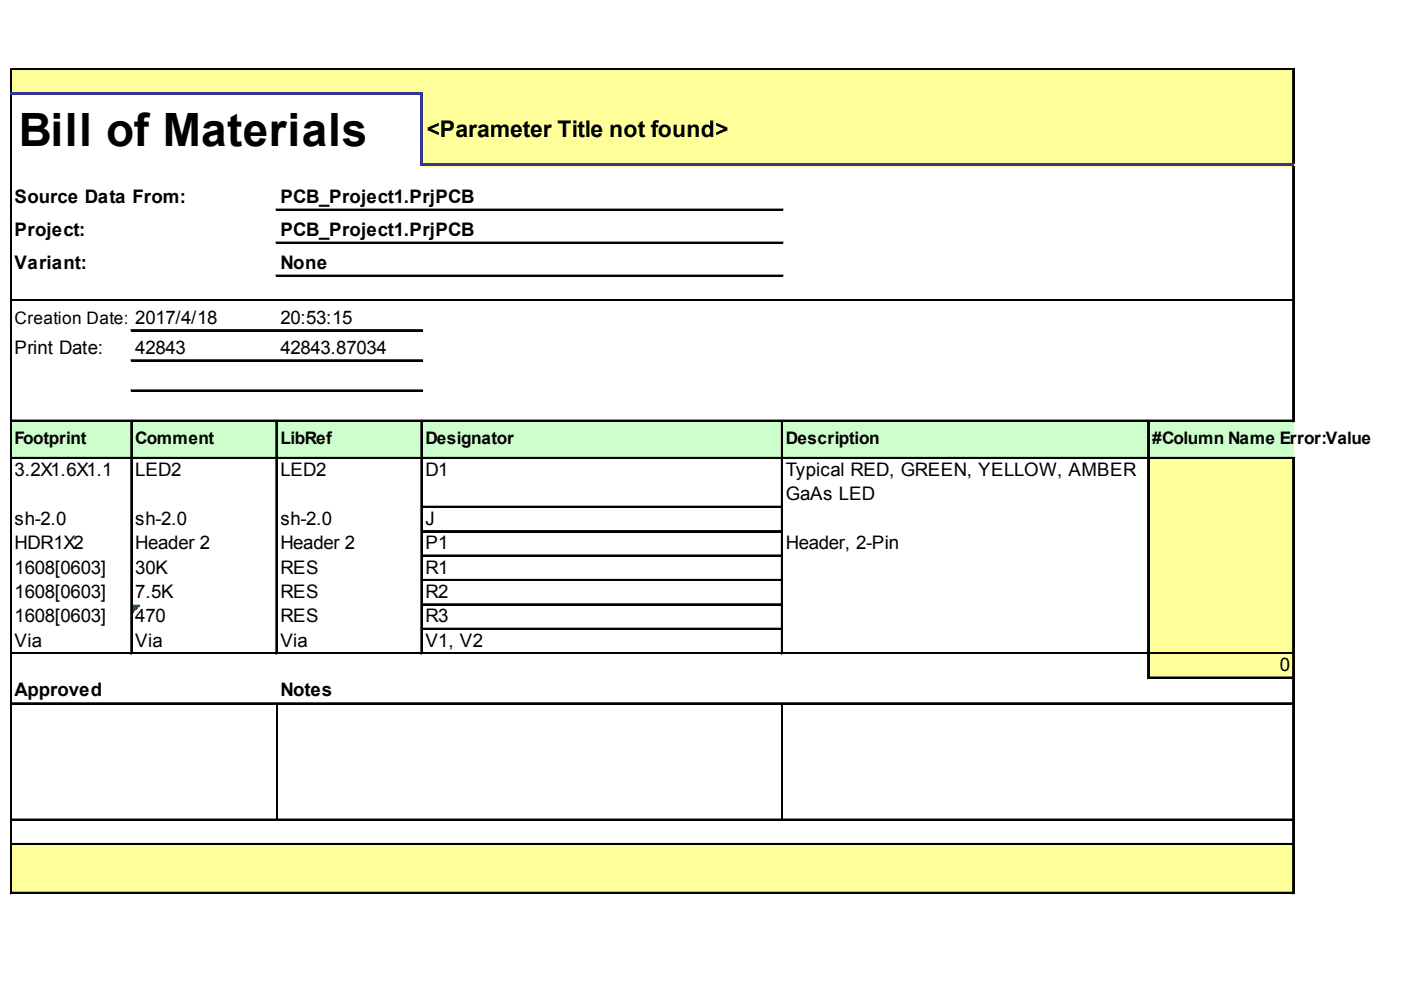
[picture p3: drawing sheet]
<svg xmlns="http://www.w3.org/2000/svg" width="297mm" height="210mm" viewBox="0 0 297 210" stroke-linecap="round" stroke-linejoin="round" font-family="sans-serif">
<defs><g id="words">
<text font-size="9.7" x="4" y="31">Bill of Materials</text>
<text font-size="4.9" x="90.5" y="29">&lt;Parameter Title not found&gt;</text>
<g font-size="4">
<text x="3.1" y="43.1">Source Data From:</text>
<text x="59.4" y="43.1">PCB_Project1.PrjPCB</text>
<text x="3.1" y="50.1">Project:</text>
<text x="59.4" y="50.1">PCB_Project1.PrjPCB</text>
<text x="3.1" y="57.1">Variant:</text>
<text x="59.4" y="57.1">None</text>
<text x="59.4" y="68.6">20:53:15</text>
<text x="3.1" y="75">Print Date:</text>
<text x="28.7" y="75">42843</text>
<text x="59.4" y="75">42843.87034</text>
<text x="3.1" y="100.9">3.2X1.6X1.1</text>
<text x="28.7" y="100.9">LED2</text>
<text x="59.4" y="100.9">LED2</text>
<text x="90.2" y="100.9">D1</text>
<text x="166.6" y="100.9">Typical RED, GREEN, YELLOW, AMBER</text>
<text x="166.6" y="106.1">GaAs LED</text>
<text x="3.1" y="111.3">sh-2.0</text>
<text x="28.7" y="111.3">sh-2.0</text>
<text x="59.4" y="111.3">sh-2.0</text>
<text x="90.2" y="111.3">J</text>
<text x="3.1" y="116.4">HDR1X2</text>
<text x="28.7" y="116.4">Header 2</text>
<text x="59.4" y="116.4">Header 2</text>
<text x="90.2" y="116.4">P1</text>
<text x="166.6" y="116.4">Header, 2-Pin</text>
<text x="3.1" y="121.6">1608[0603]</text>
<text x="28.7" y="121.6">30K</text>
<text x="59.4" y="121.6">RES</text>
<text x="90.2" y="121.6">R1</text>
<text x="3.1" y="126.8">1608[0603]</text>
<text x="3.1" y="131.9">1608[0603]</text>
<text x="28.7" y="126.8">7.5K</text>
<text x="28.7" y="131.9">470</text>
<text x="59.4" y="126.8">RES</text>
<text x="59.4" y="131.9">RES</text>
<text x="90.2" y="126.8">R2</text>
<text x="90.2" y="131.9">R3</text>
<text x="3.1" y="137.1">Via</text>
<text x="28.7" y="137.1">Via</text>
<text x="59.4" y="137.1">Via</text>
<text x="90.2" y="137.1">V1, V2</text>
<text x="271.4" y="142.3">0</text>
<text x="3.1" y="147.5">Approved</text>
<text x="59.4" y="147.5">Notes</text>
</g>
<g font-size="3.7">
<text x="3.1" y="68.7">Creation Date: 2017/4/18</text>
<text x="3.1" y="94.2">Footprint</text>
<text x="28.7" y="94.2">Comment</text>
<text x="59.4" y="94.2">LibRef</text>
<text x="90.2" y="94.2">Designator</text>
<text x="166.6" y="94.2">Description</text>
<text x="244.3" y="94.2">#Column Name Er</text>
<text x="275" y="94.2">ror:Value</text>
</g>
</g></defs>
<g fill="#ff9">
<path d="M2.5 14.8h271.9v5.2h-271.9z"/>
<path d="M89.3 19.7h185.1v15.5h-185.1z"/>
</g>
<path d="M2.5 89.1h271.9v8.2h-271.9z" fill="#cfc"/>
<g fill="#ff9">
<path d="M243.4 97h31v10.7h-31z"/>
<path d="M243.4 107.4h31v5.4h-31z"/>
<path d="M243.4 112.5h31v5.5h-31z"/>
<path d="M243.4 117.7h31v5.5h-31z"/>
<path d="M243.4 122.9h31v5.5h-31z"/>
<path d="M243.4 128.1h31v5.4h-31z"/>
</g>
<path d="M28.1 128.4h1.5" fill="none" stroke="#008000" stroke-width=".3"/>
<path d="M28.1 128.4h1.5v.3h-1.5z" fill="#008000"/>
<path d="M28.1 128.7h1.2" fill="none" stroke="#008000" stroke-width=".3"/>
<path d="M28.1 128.7h1.2v.3h-1.2z" fill="#008000"/>
<path d="M28.1 129h.9" fill="none" stroke="#008000" stroke-width=".3"/>
<path d="M28.1 129h.9v.3h-.9z" fill="#008000"/>
<path d="M28.1 129.3h.6" fill="none" stroke="#008000" stroke-width=".3"/>
<path d="M28.1 129.3h.6v.3h-.6z" fill="#008000"/>
<path d="M28.1 129.6h.3" fill="none" stroke="#008000" stroke-width=".3"/>
<path d="M28.1 129.6h.3v.3h-.3z" fill="#008000"/>
<g fill="#ff9">
<path d="M243.4 133.2h31v10.7h-31z"/>
<path d="M2.5 178.9h271.9v10.6h-271.9z"/>
</g>
<path d="M2.2 14.6v4.8M2.3 14.6v4.8M274.1 14.9v19.7M274.3 14.9v19.7" fill="none" stroke="#000" stroke-width=".3"/>
<path d="M89 20h.6v15.2h-.6z" fill="#339"/>
<g fill="none" stroke="#000" stroke-width=".3">
<path d="M2.5 14.6h271.9M2.5 14.7h271.9M2.2 20v169.5M2.3 20v169.5M274.1 35.2v54.2M274.3 35.2v54.2M27.8 89.4v49.3M27.9 89.4v49.3M58.5 89.4v49.3M58.7 89.4v49.3M89.3 89.4v49.3M89.4 89.4v49.3"/>
<path d="M165.7 89.4v49.3M165.9 89.4v49.3M243.4 89.4v54.5M243.5 89.4v54.5M274.1 97.3v92.2M274.3 97.3v92.2M58.7 149.4v24.3M165.9 149.4v24.3"/>
</g>
<g fill="#339">
<path d="M2.2 19.4h87.4v.6h-87.4z"/>
<path d="M89.6 34.6h184.8v.6h-184.8z"/>
</g>
<g fill="none" stroke="#000" stroke-width=".3">
<path d="M58.5 44.4h107.5M58.5 44.5h107.5M58.5 51.4h107.5M58.5 51.5h107.5M58.5 58.4h107.5M58.5 58.5h107.5M2.5 63.5h271.9M2.5 63.7h271.9M27.8 69.9h61.8M27.8 70.1h61.8M27.8 76.3h61.8M27.8 76.5h61.8"/>
<path d="M2.5 89.1h271.9M2.5 89.3h271.9M2.5 97h271.9M2.5 97.2h271.9M27.8 82.7h61.8M27.8 82.9h61.8M89.6 107.4h76.1M89.6 107.5h76.1M89.6 112.5h76.1M89.6 112.7h76.1M89.6 117.7h76.1M89.6 117.9h76.1"/>
<path d="M2.5 138.4h271.9M2.5 138.6h271.9M89.6 122.9h76.1M89.6 123h76.1M89.6 128.1h76.1M89.6 128.2h76.1M89.6 133.2h76.1M89.6 133.4h76.1M2.5 149.1h271.9M2.5 149.2h271.9M243.7 143.6h30.7M243.7 143.7h30.7"/>
<path d="M2.5 173.7h271.9M2.5 173.9h271.9M2.5 178.9h271.9M2.5 179h271.9M2.5 189.2h271.9M2.5 189.4h271.9"/>
</g>
<use href="#words"/>
</svg>
